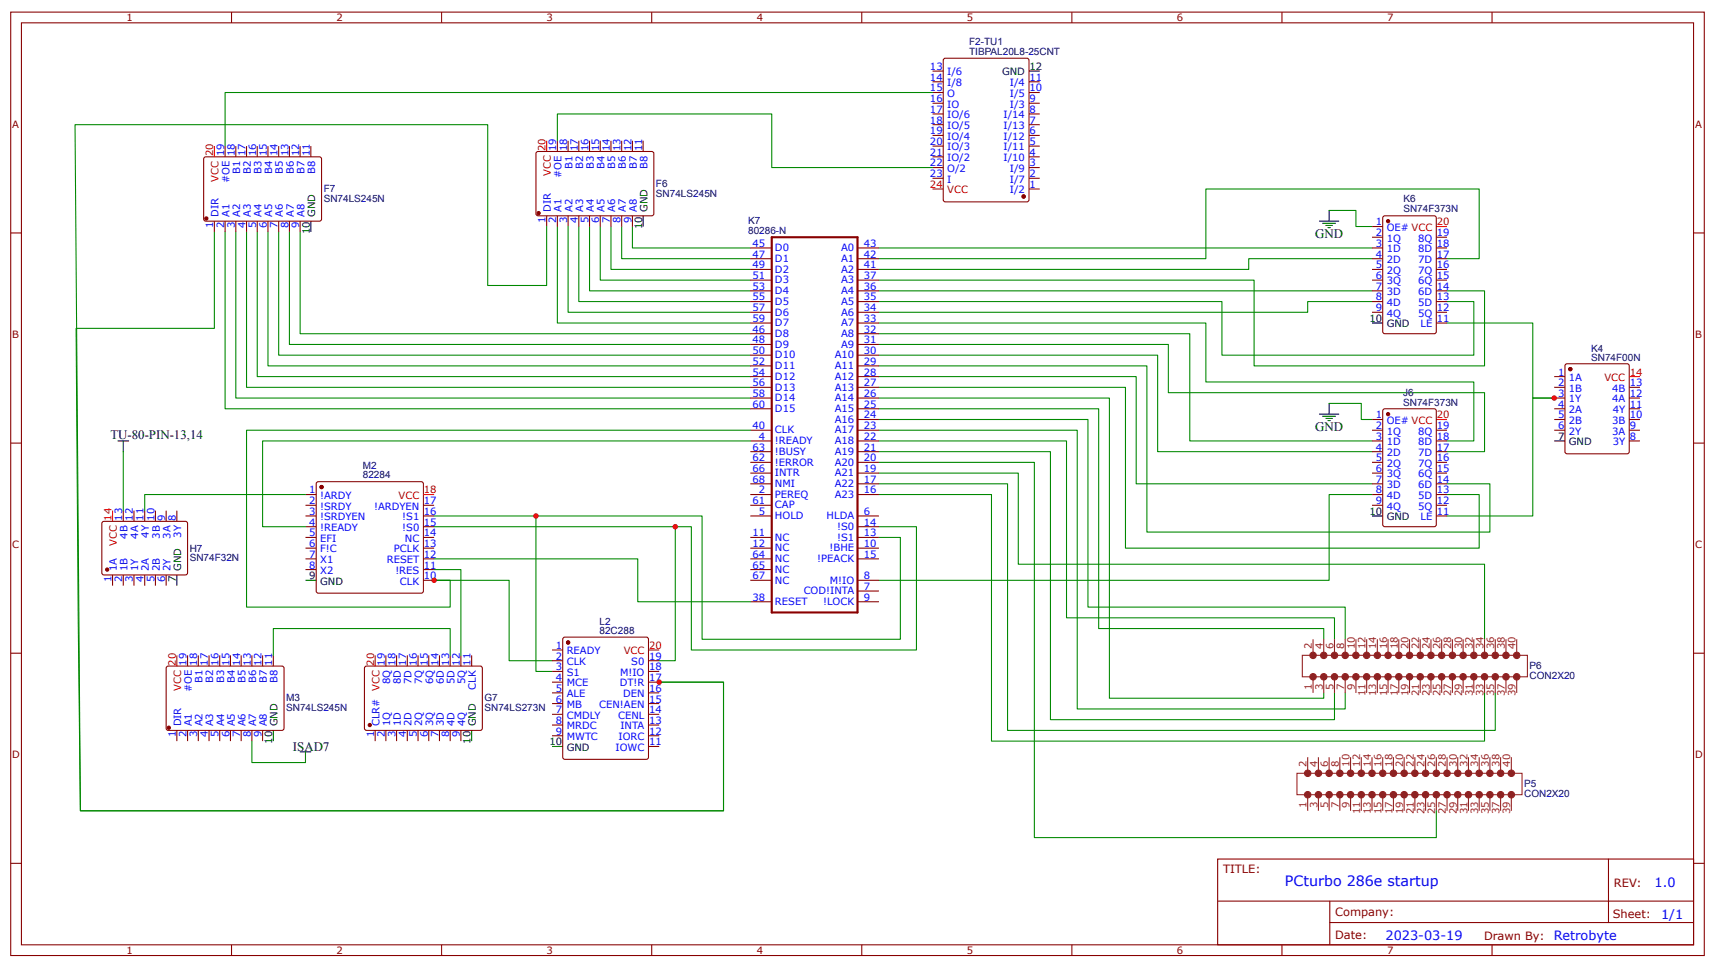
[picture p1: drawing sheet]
<svg xmlns="http://www.w3.org/2000/svg" width="423mm" height="239mm" viewBox="0 0 423 239" stroke-linecap="round" stroke-linejoin="round" font-family="sans-serif">
<defs><g id="words">
<text font-size="3.5" fill="#00f" x="317.1" y="218.8">PCturbo 286e startup</text>
<g font-size="3.2">
<text x="324.6" y="58.8">GND</text>
<text x="324.6" y="106.4">GND</text>
<text x="27.3" y="108.3">TU-80-PIN-13,14</text>
<text x="72.3" y="185.3">ISAD7</text>
</g>
<g font-size="3.2" fill="#00f">
<text x="408.4" y="219">1.0</text>
<text x="410" y="226.7">1/1</text>
<text x="342" y="232">2023-03-19</text>
<text x="383.5" y="231.9">Retrobyte</text>
</g>
<g font-size="2.8" fill="#800">
<text x="301.9" y="215.5">TITLE:</text>
<text x="398.4" y="219">REV:</text>
<text x="329.6" y="226.1">Company:</text>
<text x="398.1" y="226.6">Sheet:</text>
<text x="329.6" y="231.9">Date:</text>
<text x="366.3" y="231.9">Drawn By:</text>
</g>
<g font-size="2.5" fill="#800">
<text x="31.2" y="5.2">1</text>
<text x="83.1" y="5.2">2</text>
<text x="134.9" y="5.2">3</text>
<text x="186.8" y="5.2">4</text>
<text x="238.7" y="5.2">5</text>
<text x="290.5" y="5.2">6</text>
<text x="342.4" y="5.2">7</text>
<text x="3" y="31.6">A</text>
<text x="418.4" y="31.6">A</text>
<text x="3" y="83.4">B</text>
<text x="418.4" y="83.4">B</text>
<text x="3" y="135.3">C</text>
<text x="418.4" y="135.3">C</text>
<text x="3" y="187.1">D</text>
<text x="418.4" y="187.1">D</text>
<text x="31.2" y="235.4">1</text>
<text x="83.1" y="235.4">2</text>
<text x="134.9" y="235.4">3</text>
<text x="186.8" y="235.4">4</text>
<text x="238.7" y="235.4">5</text>
<text x="290.5" y="235.4">6</text>
<text x="342.4" y="235.4">7</text>
</g>
<g font-size="2.5" fill="#000080">
<text x="239.2" y="11">F2-TU1</text>
<text x="239.2" y="13.6">TIBPAL20L8-25CNT</text>
<text x="79.9" y="47.4">F7</text>
<text x="161.9" y="46.1">F6</text>
<text x="79.9" y="49.8">SN74LS245N</text>
<text x="161.9" y="48.5">SN74LS245N</text>
<text x="346.4" y="52.4">SN74F373N</text>
<text x="346.4" y="49.9">K6</text>
<text x="184.7" y="57.8">80286-N</text>
<text x="184.7" y="55.4">K7</text>
<text x="392.8" y="89">SN74F00N</text>
<text x="392.8" y="86.8">K4</text>
<text x="346.4" y="100.1">SN74F373N</text>
<text x="346.4" y="97.7">J6</text>
<text x="89.6" y="118.1">82284</text>
<text x="89.6" y="115.7">M2</text>
<text x="46.8" y="136.1">H7</text>
<text x="46.8" y="138.5">SN74F32N</text>
<text x="148" y="154.2">L2</text>
<text x="148" y="156.4">82C288</text>
<text x="377.6" y="167.6">CON2X20</text>
<text x="377.6" y="165.1">P6</text>
<text x="70.6" y="173.1">M3</text>
<text x="119.6" y="173.1">G7</text>
<text x="70.6" y="175.5">SN74LS245N</text>
<text x="119.6" y="175.5">SN74LS273N</text>
<text x="376.2" y="196.7">CON2X20</text>
<text x="376.2" y="194.2">P5</text>
</g>
<g font-size="2.5" fill="#00f">
<text x="229.6" y="17.3">13</text>
<text x="229.6" y="19.9">14</text>
<text x="229.6" y="22.6">15</text>
<text x="233.8" y="18.6">I/6</text>
<text x="233.8" y="21.2">I/8</text>
<text x="233.8" y="23.9">O</text>
<text x="249.3" y="23.9">I/5</text>
<text x="249.3" y="21.2">I/4</text>
<text x="254.1" y="22.6">10</text>
<text x="254.1" y="19.9">11</text>
<text x="229.6" y="25.2">16</text>
<text x="229.6" y="27.9">17</text>
<text x="233.8" y="26.5">IO</text>
<text x="233.8" y="29.2">IO/6</text>
<text x="247.7" y="29.2">I/14</text>
<text x="249.3" y="26.5">I/3</text>
<text x="254.1" y="27.9">8</text>
<text x="254.1" y="25.2">9</text>
<text x="229.6" y="30.5">18</text>
<text x="229.6" y="33.2">19</text>
<text x="229.6" y="35.8">20</text>
<text x="233.8" y="31.8">IO/5</text>
<text x="233.8" y="34.5">IO/4</text>
<text x="247.7" y="34.5">I/12</text>
<text x="247.7" y="31.8">I/13</text>
<text x="254.1" y="35.8">5</text>
<text x="254.1" y="33.2">6</text>
<text x="254.1" y="30.5">7</text>
<text x="55.3" y="38.6" transform="rotate(-90 55.3 38.6)">19</text>
<text x="57.9" y="38.6" transform="rotate(-90 57.9 38.6)">18</text>
<text x="60.6" y="38.6" transform="rotate(-90 60.6 38.6)">17</text>
<text x="63.2" y="38.6" transform="rotate(-90 63.2 38.6)">16</text>
<text x="65.9" y="38.6" transform="rotate(-90 65.9 38.6)">15</text>
<text x="68.5" y="38.6" transform="rotate(-90 68.5 38.6)">14</text>
<text x="71.2" y="38.6" transform="rotate(-90 71.2 38.6)">13</text>
<text x="73.8" y="38.6" transform="rotate(-90 73.8 38.6)">12</text>
<text x="76.5" y="38.6" transform="rotate(-90 76.5 38.6)">11</text>
<text x="137.3" y="37.3" transform="rotate(-90 137.3 37.3)">19</text>
<text x="140" y="37.3" transform="rotate(-90 140 37.3)">18</text>
<text x="141.3" y="41.6" transform="rotate(-90 141.3 41.6)">B1</text>
<text x="142.6" y="37.3" transform="rotate(-90 142.6 37.3)">17</text>
<text x="143.9" y="41.6" transform="rotate(-90 143.9 41.6)">B2</text>
<text x="145.3" y="37.3" transform="rotate(-90 145.3 37.3)">16</text>
<text x="146.6" y="41.6" transform="rotate(-90 146.6 41.6)">B3</text>
<text x="147.9" y="37.3" transform="rotate(-90 147.9 37.3)">15</text>
<text x="149.2" y="41.6" transform="rotate(-90 149.2 41.6)">B4</text>
<text x="150.5" y="37.3" transform="rotate(-90 150.5 37.3)">14</text>
<text x="151.9" y="41.6" transform="rotate(-90 151.9 41.6)">B5</text>
<text x="153.2" y="37.3" transform="rotate(-90 153.2 37.3)">13</text>
<text x="154.5" y="41.6" transform="rotate(-90 154.5 41.6)">B6</text>
<text x="155.8" y="37.3" transform="rotate(-90 155.8 37.3)">12</text>
<text x="157.2" y="41.6" transform="rotate(-90 157.2 41.6)">B7</text>
<text x="158.5" y="37.3" transform="rotate(-90 158.5 37.3)">11</text>
<text x="159.8" y="41.6" transform="rotate(-90 159.8 41.6)">B8</text>
<text x="229.6" y="38.4">21</text>
<text x="229.6" y="41.1">22</text>
<text x="233.8" y="37.1">IO/3</text>
<text x="233.8" y="39.8">IO/2</text>
<text x="247.7" y="39.8">I/10</text>
<text x="247.7" y="37.1">I/11</text>
<text x="254.1" y="41.1">3</text>
<text x="254.1" y="38.4">4</text>
<text x="56.6" y="45.2" transform="rotate(-90 56.6 45.2)">#OE</text>
<text x="59.3" y="43" transform="rotate(-90 59.3 43)">B1</text>
<text x="61.9" y="43" transform="rotate(-90 61.9 43)">B2</text>
<text x="64.6" y="43" transform="rotate(-90 64.6 43)">B3</text>
<text x="67.2" y="43" transform="rotate(-90 67.2 43)">B4</text>
<text x="69.9" y="43" transform="rotate(-90 69.9 43)">B5</text>
<text x="72.5" y="43" transform="rotate(-90 72.5 43)">B6</text>
<text x="75.1" y="43" transform="rotate(-90 75.1 43)">B7</text>
<text x="77.8" y="43" transform="rotate(-90 77.8 43)">B8</text>
<text x="138.6" y="43.9" transform="rotate(-90 138.6 43.9)">#OE</text>
<text x="229.6" y="43.7">23</text>
<text x="233.8" y="42.4">O/2</text>
<text x="233.8" y="45.1">I</text>
<text x="249.3" y="47.7">I/2</text>
<text x="249.3" y="45.1">I/7</text>
<text x="249.3" y="42.4">I/9</text>
<text x="254.1" y="46.4">1</text>
<text x="254.1" y="43.7">2</text>
<text x="54" y="53.6" transform="rotate(-90 54 53.6)">DIR</text>
<text x="56.6" y="53.6" transform="rotate(-90 56.6 53.6)">A1</text>
<text x="59.3" y="53.6" transform="rotate(-90 59.3 53.6)">A2</text>
<text x="61.9" y="53.6" transform="rotate(-90 61.9 53.6)">A3</text>
<text x="64.6" y="53.6" transform="rotate(-90 64.6 53.6)">A4</text>
<text x="67.2" y="53.6" transform="rotate(-90 67.2 53.6)">A5</text>
<text x="69.8" y="53.6" transform="rotate(-90 69.8 53.6)">A6</text>
<text x="72.5" y="53.6" transform="rotate(-90 72.5 53.6)">A7</text>
<text x="75.1" y="53.6" transform="rotate(-90 75.1 53.6)">A8</text>
<text x="136" y="52.3" transform="rotate(-90 136 52.3)">DIR</text>
<text x="138.6" y="52.3" transform="rotate(-90 138.6 52.3)">A1</text>
<text x="141.3" y="52.3" transform="rotate(-90 141.3 52.3)">A2</text>
<text x="143.9" y="52.3" transform="rotate(-90 143.9 52.3)">A3</text>
<text x="146.6" y="52.3" transform="rotate(-90 146.6 52.3)">A4</text>
<text x="149.2" y="52.3" transform="rotate(-90 149.2 52.3)">A5</text>
<text x="151.9" y="52.3" transform="rotate(-90 151.9 52.3)">A6</text>
<text x="154.5" y="52.3" transform="rotate(-90 154.5 52.3)">A7</text>
<text x="157.2" y="52.3" transform="rotate(-90 157.2 52.3)">A8</text>
<text x="52.7" y="56.3" transform="rotate(-90 52.7 56.3)">1</text>
<text x="55.3" y="56.3" transform="rotate(-90 55.3 56.3)">2</text>
<text x="57.9" y="56.3" transform="rotate(-90 57.9 56.3)">3</text>
<text x="60.6" y="56.3" transform="rotate(-90 60.6 56.3)">4</text>
<text x="63.2" y="56.3" transform="rotate(-90 63.2 56.3)">5</text>
<text x="65.9" y="56.3" transform="rotate(-90 65.9 56.3)">6</text>
<text x="68.5" y="56.3" transform="rotate(-90 68.5 56.3)">7</text>
<text x="71.2" y="56.3" transform="rotate(-90 71.2 56.3)">8</text>
<text x="73.8" y="56.3" transform="rotate(-90 73.8 56.3)">9</text>
<text x="134.7" y="55" transform="rotate(-90 134.7 55)">1</text>
<text x="137.3" y="55" transform="rotate(-90 137.3 55)">2</text>
<text x="140" y="55" transform="rotate(-90 140 55)">3</text>
<text x="142.6" y="55" transform="rotate(-90 142.6 55)">4</text>
<text x="145.3" y="55" transform="rotate(-90 145.3 55)">5</text>
<text x="147.9" y="55" transform="rotate(-90 147.9 55)">6</text>
<text x="150.5" y="55" transform="rotate(-90 150.5 55)">7</text>
<text x="153.2" y="55" transform="rotate(-90 153.2 55)">8</text>
<text x="155.8" y="55" transform="rotate(-90 155.8 55)">9</text>
<text x="339.6" y="58.3">2</text>
<text x="339.6" y="55.6">1</text>
<text x="342.3" y="59.6">1Q</text>
<text x="342.3" y="57">OE# VCC</text>
<text x="350" y="59.6">8Q</text>
<text x="354.7" y="58.3">19</text>
<text x="185.8" y="60.9">45</text>
<text x="185.8" y="63.6">47</text>
<text x="191.3" y="62">D0</text>
<text x="191.3" y="64.6">D1</text>
<text x="207.6" y="62">A0</text>
<text x="207.6" y="64.6">A1</text>
<text x="213.3" y="60.9">43</text>
<text x="213.3" y="63.6">42</text>
<text x="339.6" y="63.6">4</text>
<text x="339.6" y="60.9">3</text>
<text x="342.3" y="64.9">2D</text>
<text x="342.3" y="62.3">1D</text>
<text x="350.1" y="62.3">8D</text>
<text x="350.1" y="64.9">7D</text>
<text x="354.7" y="60.9">18</text>
<text x="354.7" y="63.6">17</text>
<text x="185.8" y="66.2">49</text>
<text x="185.8" y="68.9">51</text>
<text x="185.8" y="71.5">53</text>
<text x="191.3" y="67.3">D2</text>
<text x="191.3" y="69.9">D3</text>
<text x="207.6" y="67.3">A2</text>
<text x="207.6" y="69.9">A3</text>
<text x="213.3" y="66.2">41</text>
<text x="213.3" y="68.9">37</text>
<text x="213.3" y="71.5">36</text>
<text x="339.6" y="71.5">7</text>
<text x="339.6" y="68.9">6</text>
<text x="339.6" y="66.2">5</text>
<text x="342.3" y="70.2">3Q</text>
<text x="342.3" y="67.5">2Q</text>
<text x="350" y="67.5">7Q</text>
<text x="350" y="70.2">6Q</text>
<text x="354.7" y="66.2">16</text>
<text x="354.7" y="68.9">15</text>
<text x="354.7" y="71.5">14</text>
<text x="185.8" y="74.2">55</text>
<text x="185.8" y="76.8">57</text>
<text x="191.3" y="72.6">D4</text>
<text x="191.3" y="75.2">D5</text>
<text x="191.3" y="77.9">D6</text>
<text x="207.6" y="72.6">A4</text>
<text x="207.6" y="75.2">A5</text>
<text x="207.6" y="77.9">A6</text>
<text x="213.3" y="74.2">35</text>
<text x="213.3" y="76.8">34</text>
<text x="339.6" y="76.8">9</text>
<text x="339.6" y="74.2">8</text>
<text x="342.3" y="75.5">4D</text>
<text x="342.3" y="72.8">3D</text>
<text x="350.1" y="72.8">6D</text>
<text x="350.1" y="75.5">5D</text>
<text x="354.7" y="74.2">13</text>
<text x="354.7" y="76.8">12</text>
<text x="185.8" y="79.5">59</text>
<text x="185.8" y="82.1">46</text>
<text x="191.3" y="80.5">D7</text>
<text x="191.3" y="83.2">D8</text>
<text x="207.6" y="80.5">A7</text>
<text x="207.6" y="83.2">A8</text>
<text x="213.3" y="79.5">33</text>
<text x="213.3" y="82.1">32</text>
<text x="342.3" y="78.1">4Q</text>
<text x="350" y="78.1">5Q</text>
<text x="350.6" y="80.8">LE</text>
<text x="354.7" y="79.5">11</text>
<text x="185.8" y="84.7">48</text>
<text x="185.8" y="87.4">50</text>
<text x="191.3" y="85.8">D9</text>
<text x="191.3" y="88.5">D10</text>
<text x="206" y="88.5">A10</text>
<text x="207.6" y="85.8">A9</text>
<text x="213.3" y="84.7">31</text>
<text x="213.3" y="87.4">30</text>
<text x="185.8" y="90">52</text>
<text x="185.8" y="92.7">54</text>
<text x="185.8" y="95.3">56</text>
<text x="191.3" y="91.1">D11</text>
<text x="191.3" y="93.7">D12</text>
<text x="206" y="91.1">A11</text>
<text x="206" y="93.7">A12</text>
<text x="213.3" y="90">29</text>
<text x="213.3" y="92.7">28</text>
<text x="213.3" y="95.3">27</text>
<text x="384.6" y="92.7">1</text>
<text x="384.6" y="95.3">2</text>
<text x="387.3" y="94">1A</text>
<text x="402.3" y="95.3">13</text>
<text x="185.8" y="98">58</text>
<text x="185.8" y="100.6">60</text>
<text x="191.3" y="96.4">D13</text>
<text x="191.3" y="99">D14</text>
<text x="191.3" y="101.7">D15</text>
<text x="206" y="96.4">A13</text>
<text x="206" y="99">A14</text>
<text x="206" y="101.7">A15</text>
<text x="213.3" y="98">26</text>
<text x="213.3" y="100.6">25</text>
<text x="384.6" y="98">3</text>
<text x="384.6" y="100.6">4</text>
<text x="387.3" y="96.7">1B</text>
<text x="387.3" y="99.3">1Y</text>
<text x="387.3" y="101.9">2A</text>
<text x="397.9" y="96.7">4B</text>
<text x="397.9" y="99.3">4A</text>
<text x="398.1" y="101.9">4Y</text>
<text x="402.3" y="100.6">11</text>
<text x="402.3" y="98">12</text>
<text x="185.8" y="105.9">40</text>
<text x="191.3" y="107">CLK</text>
<text x="206" y="104.3">A16</text>
<text x="206" y="107">A17</text>
<text x="213.3" y="103.3">24</text>
<text x="213.3" y="105.9">23</text>
<text x="339.6" y="105.9">2</text>
<text x="339.6" y="103.3">1</text>
<text x="342.3" y="107.2">1Q</text>
<text x="342.3" y="104.6">OE# VCC</text>
<text x="350" y="107.2">8Q</text>
<text x="354.7" y="105.9">19</text>
<text x="384.6" y="103.3">5</text>
<text x="384.6" y="105.9">6</text>
<text x="387.3" y="104.6">2B</text>
<text x="387.3" y="107.2">2Y</text>
<text x="397.9" y="104.6">3B</text>
<text x="397.9" y="107.2">3A</text>
<text x="402.3" y="105.9">9</text>
<text x="402.3" y="103.3">10</text>
<text x="185.8" y="113.9">62</text>
<text x="185.8" y="111.2">63</text>
<text x="187.3" y="108.6">4</text>
<text x="191.3" y="109.6">!READY</text>
<text x="191.3" y="112.3">!BUSY</text>
<text x="206" y="109.6">A18</text>
<text x="206" y="112.3">A19</text>
<text x="213.3" y="108.6">22</text>
<text x="213.3" y="111.2">21</text>
<text x="213.3" y="113.9">20</text>
<text x="339.6" y="113.9">5</text>
<text x="339.6" y="111.2">4</text>
<text x="339.6" y="108.6">3</text>
<text x="342.3" y="112.5">2D</text>
<text x="342.3" y="109.9">1D</text>
<text x="350.1" y="109.9">8D</text>
<text x="350.1" y="112.5">7D</text>
<text x="354.7" y="108.6">18</text>
<text x="354.7" y="111.2">17</text>
<text x="354.7" y="113.9">16</text>
<text x="398.1" y="109.9">3Y</text>
<text x="402.3" y="108.6">8</text>
<text x="185.8" y="116.5">66</text>
<text x="185.8" y="119.1">68</text>
<text x="191.3" y="114.9">!ERROR</text>
<text x="191.3" y="117.6">INTR</text>
<text x="206" y="114.9">A20</text>
<text x="206" y="117.6">A21</text>
<text x="213.3" y="116.5">19</text>
<text x="213.3" y="119.1">17</text>
<text x="339.6" y="119.1">7</text>
<text x="339.6" y="116.5">6</text>
<text x="342.3" y="117.8">3Q</text>
<text x="342.3" y="115.2">2Q</text>
<text x="350" y="115.2">7Q</text>
<text x="350" y="117.8">6Q</text>
<text x="354.7" y="116.5">15</text>
<text x="354.7" y="119.1">14</text>
<text x="76.3" y="121.8">1</text>
<text x="76.3" y="124.4">2</text>
<text x="79" y="123.1">!ARDY</text>
<text x="79" y="125.8">!SRDY</text>
<text x="92.3" y="125.8">!ARDYEN</text>
<text x="104.6" y="124.4">17</text>
<text x="185.8" y="124.4">61</text>
<text x="187.3" y="121.8">2</text>
<text x="191.3" y="120.2">NMI</text>
<text x="191.3" y="122.8">PEREQ</text>
<text x="191.3" y="125.5">CAP</text>
<text x="206" y="120.2">A22</text>
<text x="206" y="122.8">A23</text>
<text x="213.3" y="121.8">16</text>
<text x="339.6" y="124.4">9</text>
<text x="339.6" y="121.8">8</text>
<text x="342.3" y="125.8">4Q</text>
<text x="342.3" y="123.1">4D</text>
<text x="342.3" y="120.5">3D</text>
<text x="350" y="125.8">5Q</text>
<text x="350.1" y="120.5">6D</text>
<text x="350.1" y="123.1">5D</text>
<text x="354.7" y="121.8">13</text>
<text x="354.7" y="124.4">12</text>
<text x="30.2" y="128.5" transform="rotate(-90 30.2 128.5)">13</text>
<text x="32.8" y="128.5" transform="rotate(-90 32.8 128.5)">12</text>
<text x="35.5" y="128.5" transform="rotate(-90 35.5 128.5)">11</text>
<text x="38.1" y="128.5" transform="rotate(-90 38.1 128.5)">10</text>
<text x="40.7" y="128.5" transform="rotate(-90 40.7 128.5)">9</text>
<text x="43.4" y="128.5" transform="rotate(-90 43.4 128.5)">8</text>
<text x="76.3" y="127.1">3</text>
<text x="76.3" y="129.7">4</text>
<text x="79" y="128.4">!SRDYEN</text>
<text x="79" y="131">!READY</text>
<text x="99.3" y="131">!S0</text>
<text x="99.3" y="128.4">!S1</text>
<text x="104.6" y="129.7">15</text>
<text x="104.6" y="127.1">16</text>
<text x="187.3" y="127.1">5</text>
<text x="191.3" y="128.1">HOLD</text>
<text x="204.1" y="128.1">HLDA</text>
<text x="206.6" y="130.8">!S0</text>
<text x="213.3" y="129.7">14</text>
<text x="213.3" y="127.1">6</text>
<text x="350.6" y="128.4">LE</text>
<text x="354.7" y="127.1">11</text>
<text x="31.5" y="132.9" transform="rotate(-90 31.5 132.9)">4B</text>
<text x="34.1" y="132.9" transform="rotate(-90 34.1 132.9)">4A</text>
<text x="36.8" y="132.7" transform="rotate(-90 36.8 132.7)">4Y</text>
<text x="39.4" y="132.9" transform="rotate(-90 39.4 132.9)">3B</text>
<text x="42.1" y="132.9" transform="rotate(-90 42.1 132.9)">3A</text>
<text x="44.7" y="132.7" transform="rotate(-90 44.7 132.7)">3Y</text>
<text x="76.3" y="132.4">5</text>
<text x="76.3" y="135">6</text>
<text x="76.3" y="137.7">7</text>
<text x="79" y="133.7">EFI</text>
<text x="79" y="136.3">F!C</text>
<text x="97.2" y="136.3">PCLK</text>
<text x="100" y="133.7">NC</text>
<text x="104.6" y="132.4">14</text>
<text x="104.6" y="137.7">12</text>
<text x="104.6" y="135">13</text>
<text x="185.8" y="132.4">11</text>
<text x="185.8" y="135">12</text>
<text x="185.8" y="137.7">64</text>
<text x="191.3" y="133.4">NC</text>
<text x="191.3" y="136.1">NC</text>
<text x="204.8" y="136.1">!BHE</text>
<text x="206.6" y="133.4">!S1</text>
<text x="213.3" y="132.4">13</text>
<text x="213.3" y="135">10</text>
<text x="213.3" y="137.7">15</text>
<text x="27.5" y="143.6" transform="rotate(-90 27.5 143.6)">1</text>
<text x="28.8" y="140.9" transform="rotate(-90 28.8 140.9)">1A</text>
<text x="30.2" y="143.6" transform="rotate(-90 30.2 143.6)">2</text>
<text x="31.5" y="140.9" transform="rotate(-90 31.5 140.9)">1B</text>
<text x="32.8" y="143.6" transform="rotate(-90 32.8 143.6)">3</text>
<text x="34.1" y="140.9" transform="rotate(-90 34.1 140.9)">1Y</text>
<text x="35.5" y="143.6" transform="rotate(-90 35.5 143.6)">4</text>
<text x="36.8" y="140.9" transform="rotate(-90 36.8 140.9)">2A</text>
<text x="38.1" y="143.6" transform="rotate(-90 38.1 143.6)">5</text>
<text x="39.4" y="140.9" transform="rotate(-90 39.4 140.9)">2B</text>
<text x="40.7" y="143.6" transform="rotate(-90 40.7 143.6)">6</text>
<text x="42.1" y="140.9" transform="rotate(-90 42.1 140.9)">2Y</text>
<text x="76.3" y="140.3">8</text>
<text x="79" y="139">X1</text>
<text x="79" y="141.6">X2</text>
<text x="95.5" y="139">RESET</text>
<text x="97.6" y="141.6">!RES</text>
<text x="104.6" y="143">10</text>
<text x="104.6" y="140.3">11</text>
<text x="185.8" y="140.3">65</text>
<text x="185.8" y="143">67</text>
<text x="191.3" y="138.7">NC</text>
<text x="191.3" y="141.4">NC</text>
<text x="201.7" y="138.7">!PEACK</text>
<text x="213.3" y="143">8</text>
<text x="98.7" y="144.3">CLK</text>
<text x="185.8" y="148.2">38</text>
<text x="191.3" y="149.3">RESET</text>
<text x="191.3" y="144">NC</text>
<text x="198.4" y="146.7">COD!INTA</text>
<text x="203.2" y="149.3">!LOCK</text>
<text x="204.8" y="144">M!IO</text>
<text x="213.3" y="145.6">7</text>
<text x="213.3" y="148.2">9</text>
<text x="137.2" y="160.2">1</text>
<text x="139.9" y="161.5">READY</text>
<text x="46" y="164.3" transform="rotate(-90 46 164.3)">19</text>
<text x="48.7" y="164.3" transform="rotate(-90 48.7 164.3)">18</text>
<text x="51.3" y="164.3" transform="rotate(-90 51.3 164.3)">17</text>
<text x="54" y="164.3" transform="rotate(-90 54 164.3)">16</text>
<text x="56.6" y="164.3" transform="rotate(-90 56.6 164.3)">15</text>
<text x="59.3" y="164.3" transform="rotate(-90 59.3 164.3)">14</text>
<text x="61.9" y="164.3" transform="rotate(-90 61.9 164.3)">13</text>
<text x="64.6" y="164.3" transform="rotate(-90 64.6 164.3)">12</text>
<text x="67.2" y="164.3" transform="rotate(-90 67.2 164.3)">11</text>
<text x="95" y="164.3" transform="rotate(-90 95 164.3)">19</text>
<text x="97.6" y="164.3" transform="rotate(-90 97.6 164.3)">18</text>
<text x="100.3" y="164.3" transform="rotate(-90 100.3 164.3)">17</text>
<text x="102.9" y="164.3" transform="rotate(-90 102.9 164.3)">16</text>
<text x="105.6" y="164.3" transform="rotate(-90 105.6 164.3)">15</text>
<text x="108.2" y="164.3" transform="rotate(-90 108.2 164.3)">14</text>
<text x="110.9" y="164.3" transform="rotate(-90 110.9 164.3)">13</text>
<text x="113.5" y="164.3" transform="rotate(-90 113.5 164.3)">12</text>
<text x="116.2" y="164.3" transform="rotate(-90 116.2 164.3)">11</text>
<text x="137.2" y="162.8">2</text>
<text x="137.2" y="165.4">3</text>
<text x="139.9" y="164.1">CLK</text>
<text x="139.9" y="166.8">S1</text>
<text x="153.1" y="166.8">M!IO</text>
<text x="155.8" y="164.1">S0</text>
<text x="160.2" y="165.4">18</text>
<text x="160.2" y="162.8">19</text>
<text x="47.4" y="170.9" transform="rotate(-90 47.4 170.9)">#OE</text>
<text x="50" y="168.6" transform="rotate(-90 50 168.6)">B1</text>
<text x="52.7" y="168.6" transform="rotate(-90 52.7 168.6)">B2</text>
<text x="55.3" y="168.6" transform="rotate(-90 55.3 168.6)">B3</text>
<text x="57.9" y="168.6" transform="rotate(-90 57.9 168.6)">B4</text>
<text x="60.6" y="168.6" transform="rotate(-90 60.6 168.6)">B5</text>
<text x="63.2" y="168.6" transform="rotate(-90 63.2 168.6)">B6</text>
<text x="65.9" y="168.6" transform="rotate(-90 65.9 168.6)">B7</text>
<text x="68.5" y="168.6" transform="rotate(-90 68.5 168.6)">B8</text>
<text x="96.3" y="168.9" transform="rotate(-90 96.3 168.9)">8Q</text>
<text x="99" y="168.8" transform="rotate(-90 99 168.8)">8D</text>
<text x="101.6" y="168.8" transform="rotate(-90 101.6 168.8)">7D</text>
<text x="104.2" y="168.9" transform="rotate(-90 104.2 168.9)">7Q</text>
<text x="106.9" y="168.9" transform="rotate(-90 106.9 168.9)">6Q</text>
<text x="109.5" y="168.8" transform="rotate(-90 109.5 168.8)">6D</text>
<text x="112.2" y="168.8" transform="rotate(-90 112.2 168.8)">5D</text>
<text x="114.8" y="168.9" transform="rotate(-90 114.8 168.9)">5Q</text>
<text x="117.5" y="170.2" transform="rotate(-90 117.5 170.2)">CLK</text>
<text x="137.2" y="168.1">4</text>
<text x="137.2" y="170.7">5</text>
<text x="137.2" y="173.4">6</text>
<text x="139.9" y="169.4">MCE</text>
<text x="139.9" y="172.1">ALE</text>
<text x="153" y="169.4">DT!R</text>
<text x="153.8" y="172.1">DEN</text>
<text x="160.2" y="173.4">15</text>
<text x="160.2" y="170.7">16</text>
<text x="160.2" y="168.1">17</text>
<text x="44.7" y="179.3" transform="rotate(-90 44.7 179.3)">DIR</text>
<text x="47.4" y="179.3" transform="rotate(-90 47.4 179.3)">A1</text>
<text x="50" y="179.3" transform="rotate(-90 50 179.3)">A2</text>
<text x="52.7" y="179.3" transform="rotate(-90 52.7 179.3)">A3</text>
<text x="55.3" y="179.3" transform="rotate(-90 55.3 179.3)">A4</text>
<text x="57.9" y="179.3" transform="rotate(-90 57.9 179.3)">A5</text>
<text x="60.6" y="179.3" transform="rotate(-90 60.6 179.3)">A6</text>
<text x="63.2" y="179.3" transform="rotate(-90 63.2 179.3)">A7</text>
<text x="65.9" y="179.3" transform="rotate(-90 65.9 179.3)">A8</text>
<text x="93.7" y="179.3" transform="rotate(-90 93.7 179.3)">CLR#</text>
<text x="96.3" y="179.3" transform="rotate(-90 96.3 179.3)">1Q</text>
<text x="99" y="179.3" transform="rotate(-90 99 179.3)">1D</text>
<text x="101.6" y="179.3" transform="rotate(-90 101.6 179.3)">2D</text>
<text x="104.2" y="179.3" transform="rotate(-90 104.2 179.3)">2Q</text>
<text x="106.9" y="179.3" transform="rotate(-90 106.9 179.3)">3Q</text>
<text x="109.5" y="179.3" transform="rotate(-90 109.5 179.3)">3D</text>
<text x="112.2" y="179.3" transform="rotate(-90 112.2 179.3)">4D</text>
<text x="114.8" y="179.3" transform="rotate(-90 114.8 179.3)">4Q</text>
<text x="137.2" y="176">7</text>
<text x="137.2" y="178.7">8</text>
<text x="139.9" y="174.7">MB</text>
<text x="139.9" y="177.4">CMDLY</text>
<text x="139.9" y="180">MRDC</text>
<text x="147.9" y="174.7">CEN!AEN</text>
<text x="152.6" y="177.4">CENL</text>
<text x="153.1" y="180">INTA</text>
<text x="160.2" y="176">14</text>
<text x="160.2" y="178.7">13</text>
<text x="43.4" y="182" transform="rotate(-90 43.4 182)">1</text>
<text x="46" y="182" transform="rotate(-90 46 182)">2</text>
<text x="48.7" y="182" transform="rotate(-90 48.7 182)">3</text>
<text x="51.3" y="182" transform="rotate(-90 51.3 182)">4</text>
<text x="54" y="182" transform="rotate(-90 54 182)">5</text>
<text x="56.6" y="182" transform="rotate(-90 56.6 182)">6</text>
<text x="59.3" y="182" transform="rotate(-90 59.3 182)">7</text>
<text x="61.9" y="182" transform="rotate(-90 61.9 182)">8</text>
<text x="64.6" y="182" transform="rotate(-90 64.6 182)">9</text>
<text x="92.3" y="182" transform="rotate(-90 92.3 182)">1</text>
<text x="95" y="182" transform="rotate(-90 95 182)">2</text>
<text x="97.6" y="182" transform="rotate(-90 97.6 182)">3</text>
<text x="100.3" y="182" transform="rotate(-90 100.3 182)">4</text>
<text x="102.9" y="182" transform="rotate(-90 102.9 182)">5</text>
<text x="105.6" y="182" transform="rotate(-90 105.6 182)">6</text>
<text x="108.2" y="182" transform="rotate(-90 108.2 182)">7</text>
<text x="110.9" y="182" transform="rotate(-90 110.9 182)">8</text>
<text x="113.5" y="182" transform="rotate(-90 113.5 182)">9</text>
<text x="137.2" y="181.3">9</text>
<text x="139.9" y="182.6">MWTC</text>
<text x="151.9" y="185.3">IOWC</text>
<text x="152.7" y="182.6">IORC</text>
<text x="160.2" y="184">11</text>
<text x="160.2" y="181.3">12</text>
</g>
<g font-size="2.5">
<text x="254.1" y="17.3">12</text>
<text x="247.4" y="18.6">GND</text>
<text x="77.8" y="53.6" transform="rotate(-90 77.8 53.6)">GND</text>
<text x="159.8" y="52.3" transform="rotate(-90 159.8 52.3)">GND</text>
<text x="76.5" y="57.9" transform="rotate(-90 76.5 57.9)">10</text>
<text x="158.5" y="56.5" transform="rotate(-90 158.5 56.5)">10</text>
<text x="338" y="79.5">10</text>
<text x="342.3" y="80.8">GND</text>
<text x="384.6" y="108.6">7</text>
<text x="387.3" y="109.9">GND</text>
<text x="338" y="127.1">10</text>
<text x="342.3" y="128.4">GND</text>
<text x="43.4" y="143.6" transform="rotate(-90 43.4 143.6)">7</text>
<text x="44.7" y="140.9" transform="rotate(-90 44.7 140.9)">GND</text>
<text x="76.3" y="143">9</text>
<text x="79" y="144.3">GND</text>
<text x="68.5" y="179.3" transform="rotate(-90 68.5 179.3)">GND</text>
<text x="117.5" y="179.3" transform="rotate(-90 117.5 179.3)">GND</text>
<text x="67.2" y="183.5" transform="rotate(-90 67.2 183.5)">10</text>
<text x="116.2" y="183.5" transform="rotate(-90 116.2 183.5)">10</text>
<text x="135.6" y="184">10</text>
<text x="139.9" y="185.3">GND</text>
</g>
<g font-size="2.5" fill="#f00">
<text x="52.7" y="38.6" transform="rotate(-90 52.7 38.6)">20</text>
<text x="134.7" y="37.3" transform="rotate(-90 134.7 37.3)">20</text>
<text x="54" y="44.8" transform="rotate(-90 54 44.8)">VCC</text>
<text x="136" y="43.5" transform="rotate(-90 136 43.5)">VCC</text>
<text x="229.6" y="46.4">24</text>
<text x="233.8" y="47.7">VCC</text>
<text x="354.7" y="55.6">20</text>
<text x="396.1" y="94">VCC</text>
<text x="402.3" y="92.7">14</text>
<text x="354.7" y="103.3">20</text>
<text x="98.4" y="123.1">VCC</text>
<text x="104.6" y="121.8">18</text>
<text x="27.5" y="128.5" transform="rotate(-90 27.5 128.5)">14</text>
<text x="28.8" y="134.8" transform="rotate(-90 28.8 134.8)">VCC</text>
<text x="154" y="161.5">VCC</text>
<text x="160.2" y="160.2">20</text>
<text x="43.4" y="164.3" transform="rotate(-90 43.4 164.3)">20</text>
<text x="92.3" y="164.3" transform="rotate(-90 92.3 164.3)">20</text>
<text x="44.7" y="170.5" transform="rotate(-90 44.7 170.5)">VCC</text>
<text x="93.7" y="170.5" transform="rotate(-90 93.7 170.5)">VCC</text>
</g>
<g font-size="2.5" fill="#8d2323">
<text x="323.8" y="160.2" transform="rotate(-90 323.8 160.2)">2</text>
<text x="326.5" y="160.2" transform="rotate(-90 326.5 160.2)">4</text>
<text x="329.1" y="160.2" transform="rotate(-90 329.1 160.2)">6</text>
<text x="331.8" y="160.2" transform="rotate(-90 331.8 160.2)">8</text>
<text x="334.4" y="160.2" transform="rotate(-90 334.4 160.2)">10</text>
<text x="337.1" y="160.2" transform="rotate(-90 337.1 160.2)">12</text>
<text x="339.7" y="160.2" transform="rotate(-90 339.7 160.2)">14</text>
<text x="342.4" y="160.2" transform="rotate(-90 342.4 160.2)">16</text>
<text x="345" y="160.2" transform="rotate(-90 345 160.2)">18</text>
<text x="347.7" y="160.2" transform="rotate(-90 347.7 160.2)">20</text>
<text x="350.3" y="160.2" transform="rotate(-90 350.3 160.2)">22</text>
<text x="353" y="160.2" transform="rotate(-90 353 160.2)">24</text>
<text x="355.6" y="160.2" transform="rotate(-90 355.6 160.2)">26</text>
<text x="358.2" y="160.2" transform="rotate(-90 358.2 160.2)">28</text>
<text x="360.9" y="160.2" transform="rotate(-90 360.9 160.2)">30</text>
<text x="363.5" y="160.2" transform="rotate(-90 363.5 160.2)">32</text>
<text x="366.2" y="160.2" transform="rotate(-90 366.2 160.2)">34</text>
<text x="368.8" y="160.2" transform="rotate(-90 368.8 160.2)">36</text>
<text x="371.5" y="160.2" transform="rotate(-90 371.5 160.2)">38</text>
<text x="374.1" y="160.2" transform="rotate(-90 374.1 160.2)">40</text>
<text x="323.8" y="170.2" transform="rotate(-90 323.8 170.2)">1</text>
<text x="326.5" y="170.2" transform="rotate(-90 326.5 170.2)">3</text>
<text x="329.1" y="170.2" transform="rotate(-90 329.1 170.2)">5</text>
<text x="331.8" y="170.2" transform="rotate(-90 331.8 170.2)">7</text>
<text x="334.4" y="170.2" transform="rotate(-90 334.4 170.2)">9</text>
<text x="337.1" y="171.8" transform="rotate(-90 337.1 171.8)">11</text>
<text x="339.7" y="171.8" transform="rotate(-90 339.7 171.8)">13</text>
<text x="342.4" y="171.8" transform="rotate(-90 342.4 171.8)">15</text>
<text x="345" y="171.8" transform="rotate(-90 345 171.8)">17</text>
<text x="347.7" y="171.8" transform="rotate(-90 347.7 171.8)">19</text>
<text x="350.3" y="171.8" transform="rotate(-90 350.3 171.8)">21</text>
<text x="353" y="171.8" transform="rotate(-90 353 171.8)">23</text>
<text x="355.6" y="171.8" transform="rotate(-90 355.6 171.8)">25</text>
<text x="358.2" y="171.8" transform="rotate(-90 358.2 171.8)">27</text>
<text x="360.9" y="171.8" transform="rotate(-90 360.9 171.8)">29</text>
<text x="363.5" y="171.8" transform="rotate(-90 363.5 171.8)">31</text>
<text x="366.2" y="171.8" transform="rotate(-90 366.2 171.8)">33</text>
<text x="368.8" y="171.8" transform="rotate(-90 368.8 171.8)">35</text>
<text x="371.5" y="171.8" transform="rotate(-90 371.5 171.8)">37</text>
<text x="374.1" y="171.8" transform="rotate(-90 374.1 171.8)">39</text>
<text x="322.5" y="189.3" transform="rotate(-90 322.5 189.3)">2</text>
<text x="325.2" y="189.3" transform="rotate(-90 325.2 189.3)">4</text>
<text x="327.8" y="189.3" transform="rotate(-90 327.8 189.3)">6</text>
<text x="330.5" y="189.3" transform="rotate(-90 330.5 189.3)">8</text>
<text x="333.1" y="189.3" transform="rotate(-90 333.1 189.3)">10</text>
<text x="335.8" y="189.3" transform="rotate(-90 335.8 189.3)">12</text>
<text x="338.4" y="189.3" transform="rotate(-90 338.4 189.3)">14</text>
<text x="341" y="189.3" transform="rotate(-90 341 189.3)">16</text>
<text x="343.7" y="189.3" transform="rotate(-90 343.7 189.3)">18</text>
<text x="346.3" y="189.3" transform="rotate(-90 346.3 189.3)">20</text>
<text x="349" y="189.3" transform="rotate(-90 349 189.3)">22</text>
<text x="351.6" y="189.3" transform="rotate(-90 351.6 189.3)">24</text>
<text x="354.3" y="189.3" transform="rotate(-90 354.3 189.3)">26</text>
<text x="356.9" y="189.3" transform="rotate(-90 356.9 189.3)">28</text>
<text x="359.6" y="189.3" transform="rotate(-90 359.6 189.3)">30</text>
<text x="362.2" y="189.3" transform="rotate(-90 362.2 189.3)">32</text>
<text x="364.9" y="189.3" transform="rotate(-90 364.9 189.3)">34</text>
<text x="367.5" y="189.3" transform="rotate(-90 367.5 189.3)">36</text>
<text x="370.2" y="189.3" transform="rotate(-90 370.2 189.3)">38</text>
<text x="372.8" y="189.3" transform="rotate(-90 372.8 189.3)">40</text>
<text x="322.5" y="199.3" transform="rotate(-90 322.5 199.3)">1</text>
<text x="325.2" y="199.3" transform="rotate(-90 325.2 199.3)">3</text>
<text x="327.8" y="199.3" transform="rotate(-90 327.8 199.3)">5</text>
<text x="330.5" y="199.3" transform="rotate(-90 330.5 199.3)">7</text>
<text x="333.1" y="199.3" transform="rotate(-90 333.1 199.3)">9</text>
<text x="335.8" y="200.9" transform="rotate(-90 335.8 200.9)">11</text>
<text x="338.4" y="200.9" transform="rotate(-90 338.4 200.9)">13</text>
<text x="341" y="200.9" transform="rotate(-90 341 200.9)">15</text>
<text x="343.7" y="200.9" transform="rotate(-90 343.7 200.9)">17</text>
<text x="346.3" y="200.9" transform="rotate(-90 346.3 200.9)">19</text>
<text x="349" y="200.9" transform="rotate(-90 349 200.9)">21</text>
<text x="351.6" y="200.9" transform="rotate(-90 351.6 200.9)">23</text>
<text x="354.3" y="200.9" transform="rotate(-90 354.3 200.9)">25</text>
<text x="356.9" y="200.9" transform="rotate(-90 356.9 200.9)">27</text>
<text x="359.6" y="200.9" transform="rotate(-90 359.6 200.9)">29</text>
<text x="362.2" y="200.9" transform="rotate(-90 362.2 200.9)">31</text>
<text x="364.9" y="200.9" transform="rotate(-90 364.9 200.9)">33</text>
<text x="367.5" y="200.9" transform="rotate(-90 367.5 200.9)">35</text>
<text x="370.2" y="200.9" transform="rotate(-90 370.2 200.9)">37</text>
<text x="372.8" y="200.9" transform="rotate(-90 372.8 200.9)">39</text>
</g>
</g></defs>
<g fill="none" stroke="#800" stroke-width=".26">
<path d="M2.6 3h418.1v232.8h-418.1zM5.3 5.6h412.7v227.6h-412.7zM57.1 3v2.6M109 3v2.6M160.9 3v2.6M212.7 3v2.6M230.2 17.5h2.6M232.9 14.6l.5-.2h20.1l.4 .2 .1 34.7-.3 .4-20.3 .1-.5-.2zM264.6 3v2.6M316.4 3v2.6M368.3 3v2.6M50.3 39l.5-.3 28.3 .1 .3 .4-.1 15.1-.5 .3-28.3-.1-.2-.4z"/>
<path d="M55.6 36.1v2.6M58.2 36.1v2.6M60.9 36.1v2.6M63.5 36.1v2.6M66.1 36.1v2.6M68.8 36.1v2.6M71.4 36.1v2.6M74.1 36.1v2.6M76.7 36.1v2.6M132.6 37.5h28.5l.3 .4-.1 15.1-.4 .3-28.3-.1-.3-.5v-14.8zM137.6 34.7v2.7M140.2 34.7v2.7"/>
<path d="M142.9 34.7v2.7M145.5 34.7v2.7M148.2 34.7v2.7M150.8 34.7v2.7M153.5 34.7v2.7M156.1 34.7v2.7M158.7 34.7v2.7M230.2 38.7h2.6M230.2 36.1h2.6M230.2 33.4h2.6M230.2 30.8h2.6M230.2 28.1h2.6"/>
<path d="M230.2 25.5h2.6M230.2 22.8h2.6M230.2 20.2h2.6M254 38.7h2.6M254 36.1h2.6M254 33.4h2.6M254 30.8h2.6M254 28.1h2.6M254 25.5h2.6M254 22.8h2.6M254 20.2h2.6M2.6 57.5h2.7"/>
<path d="M52.9 54.6v2.6M55.6 54.6v2.6M58.2 54.6v2.6M60.9 54.6v2.6M63.5 54.6v2.6M66.1 54.6v2.6M68.8 54.6v2.6M71.4 54.6v2.6M74.1 54.6v2.6M134.9 53.3v2.6M137.6 53.3v2.6M140.2 53.3v2.6"/>
<path d="M142.9 53.3v2.6M145.5 53.3v2.6M148.2 53.3v2.6M150.8 53.3v2.6M153.5 53.3v2.6M156.1 53.3v2.6M230.2 44h2.6M230.2 41.4h2.6M254 46.6h2.6M254 44h2.6M254 41.4h2.6M338.7 58.6h2.6"/>
<path d="M338.7 55.9h2.6M341.4 53.5l.4-.2h12.2l.5 .2v28.3l-.2 .5-12.5 .1-.4-.3zM354.5 58.6h2.7M418 57.5h2.7M185.2 61.2h5.3M185.2 63.8h5.3M185.2 66.5h5.3M185.2 69.1h5.3M185.2 71.8h5.3M185.2 74.4h5.3M185.2 77.1h5.3M185.2 79.7h5.3"/>
<path d="M211.7 61.2h5.3M211.7 63.8h5.3M211.7 66.5h5.3M211.7 69.1h5.3M211.7 71.8h5.3M211.7 74.4h5.3M211.7 77.1h5.3M211.7 79.7h5.3M338.7 61.2h2.6M338.7 63.8h2.6M338.7 66.5h2.6M338.7 69.1h2.6"/>
<path d="M338.7 71.8h2.6M338.7 74.4h2.6M338.7 77.1h2.6M354.5 61.2h2.7M354.5 63.8h2.7M354.5 66.5h2.7M354.5 69.1h2.7M354.5 71.8h2.7M354.5 74.4h2.7M354.5 77.1h2.7M354.5 79.7h2.7M185.2 92.9h5.3"/>
<path d="M185.2 95.6h5.3M185.2 98.2h5.3M185.2 82.4h5.3M185.2 85h5.3M185.2 87.7h5.3M185.2 90.3h5.3M211.7 92.9h5.3M211.7 95.6h5.3M211.7 98.2h5.3M211.7 82.4h5.3M211.7 85h5.3M211.7 87.7h5.3"/>
<path d="M211.7 90.3h5.3M383.6 92.9h2.7M383.6 95.6h2.7M383.6 98.2h2.7M386.6 89.8h15l.5 .2 .1 21.5-.3 .4-15.1 .1-.4-.3-.1-21.4zM402.2 95.6h2.6M402.2 98.2h2.6M2.6 109.4h2.7M78.3 118.9h25.7l.4 .2 .1 26.8-.3 .4-25.6 .1-.5-.3v-26.7zM185.2 100.9h5.3M185.2 106.2h5.3M185.2 108.8h5.3"/>
<path d="M185.2 111.5h5.3M185.2 114.1h5.3M185.2 116.8h5.3M185.2 119.4h5.3M211.7 100.9h5.3M211.7 103.5h5.3M211.7 106.2h5.3M211.7 108.8h5.3M211.7 111.5h5.3M211.7 114.1h5.3M211.7 116.8h5.3M211.7 119.4h5.3"/>
<path d="M338.7 103.5h2.6M338.7 106.2h2.6M338.7 108.8h2.6M338.7 111.5h2.6M338.7 114.1h2.6M338.7 116.8h2.6M338.7 119.4h2.6M341.4 101.1l.4-.2h12.2l.5 .2v28.4l-.2 .4-12.5 .1-.4-.3zM354.5 106.2h2.7M354.5 108.8h2.7M354.5 111.5h2.7M354.5 114.1h2.7"/>
<path d="M354.5 116.8h2.7M354.5 119.4h2.7M383.6 100.9h2.7M383.6 103.5h2.7M383.6 106.2h2.7M402.2 100.9h2.6M402.2 103.5h2.6M402.2 106.2h2.6M402.2 108.8h2.6M418 109.4h2.7M25.2 128.9l.5-.2h20.3l.3 .5-.1 12.4-.4 .3-20.4-.1-.3-.4zM30.4 126v2.7"/>
<path d="M33.1 126v2.7M35.7 126v2.7M38.4 126v2.7M41 126v2.7M43.7 126v2.7M75.4 122.1h2.7M75.4 124.7h2.7M75.4 127.3h2.7M75.4 130h2.7M75.4 132.6h2.7M75.4 135.3h2.7M75.4 137.9h2.7"/>
<path d="M104.5 124.7h2.7M104.5 127.3h2.7M104.5 130h2.7M104.5 132.6h2.7M104.5 135.3h2.7M104.5 137.9h2.7M185.2 122.1h5.3M185.2 124.7h5.3M185.2 127.3h5.3M185.2 132.6h5.3M185.2 135.3h5.3M185.2 137.9h5.3"/>
<path d="M211.7 122.1h5.3M211.7 127.3h5.3M211.7 130h5.3M211.7 132.6h5.3M211.7 135.3h5.3M211.7 137.9h5.3M338.7 122.1h2.6M338.7 124.7h2.6M354.5 122.1h2.7M354.5 124.7h2.7M354.5 127.3h2.7M27.8 141.9v2.6"/>
<path d="M30.4 141.9v2.6M33.1 141.9v2.6M35.7 141.9v2.6M38.4 141.9v2.6M41 141.9v2.6M75.4 140.6h2.7M104.5 143.2h2.7M104.5 140.6h2.7M139 157.5l.4-.3h20.1l.5 .3 .1 29.4-.3 .4-20.4 .1-.4-.3zM185.2 143.2h5.3M185.2 148.5h5.3M185.2 140.6h5.3"/>
<path d="M211.7 145.9h5.3M211.7 143.2h5.3M211.7 148.5h5.3M2.6 161.2h2.7M41.3 164.5h28.6l.2 .4-.1 15.1-.4 .3-28.3-.1-.3-.5v-14.8zM46.3 161.7v2.7M48.9 161.7v2.7M51.6 161.7v2.7M54.2 161.7v2.7M56.9 161.7v2.7M59.5 161.7v2.7M62.2 161.7v2.7"/>
<path d="M64.8 161.7v2.7M67.5 161.7v2.7M90.2 164.5h28.6l.3 .4-.1 15.1-.5 .3-28.3-.1-.2-.5v-14.8zM95.2 161.7v2.7M97.9 161.7v2.7M100.5 161.7v2.7M103.2 161.7v2.7M105.8 161.7v2.7M108.5 161.7v2.7M111.1 161.7v2.7M113.8 161.7v2.7M116.4 161.7v2.7"/>
<path d="M136.3 160.4h2.6M136.3 163.1h2.6M136.3 165.7h2.6M136.3 168.4h2.6M136.3 171h2.6M136.3 173.6h2.6M136.3 176.3h2.6M136.3 178.9h2.6M160.1 163.1h2.6M160.1 165.7h2.6M160.1 168.4h2.6M160.1 171h2.6"/>
<path d="M160.1 173.6h2.6M160.1 176.3h2.6M160.1 178.9h2.6M418 161.2h2.7M43.7 180.3v2.6M46.3 180.3v2.6M48.9 180.3v2.6M51.6 180.3v2.6M54.2 180.3v2.6M56.9 180.3v2.6M59.5 180.3v2.6M62.2 180.3v2.6"/>
<path d="M64.8 180.3v2.6M92.6 180.3v2.6M95.2 180.3v2.6M97.9 180.3v2.6M100.5 180.3v2.6M103.2 180.3v2.6M105.8 180.3v2.6M108.5 180.3v2.6M111.1 180.3v2.6M113.8 180.3v2.6M136.3 181.6h2.6M160.1 181.6h2.6"/>
<path d="M160.1 184.2h2.6M2.6 213.1h2.7M300.6 212h117.4v21.2h-117.4zM397 212v15.7M418 213.1h2.7M57.1 233.2v2.6M109 233.2v2.6M160.9 233.2v2.6M212.7 233.2v2.6M264.6 233.2v2.6M300.6 222.4h117.3M316.4 233.2v2.6"/>
<path d="M328.3 227.7h89.6M328.3 222.4v10.6M368.3 233.2v2.6"/>
</g>
<g fill="none" stroke="#080" stroke-width=".26">
<path d="M137.6 34.7v-6.6h52.9v13.3h39.7M230.2 22.8h-174.6v13.3M55.6 57.2v43.7h129.6M58.2 57.2v41h127M60.9 57.2v38.4h124.3M63.5 57.2v35.7h121.7M66.1 57.2v33.1h119.1M68.8 57.2v30.5h116.4M71.4 57.2v27.8h113.8M74.1 57.2v25.2h111.1M134.9 55.9v14.6h-14.5v-39.7h-101.9l1.3 169.3h158.8v-31.7h-15.9h15.9v31.7h-158.8l-1-119.1h34.1v-23.8M137.6 55.9v23.8h47.6"/>
<path d="M140.2 55.9v21.2h45M142.9 55.9v18.5h42.3M145.5 55.9v15.9h39.7M148.2 55.9v13.2h37M150.8 55.9v10.6h34.4M153.5 55.9v7.9h31.7M156.1 55.9v5.3h29.1M328.1 51.9h6.6v4h4M217 63.8h80.7v-17.2h67.4v17.2h-7.9M217 74.4h84.6v13.3h62.2v-13.3h-6.6M217 69.1h92.6v21.2h56.8v-18.5h-9.2M217 79.7h80.7v14.6h66.1v14.5h-6.6"/>
<path d="M217 71.8h121.7M217 61.2h121.7M338.7 74.4h-15.9v2.7h-105.8M338.7 63.8h-30.5v2.7h-91.2M357.2 79.7h21.2v18.5h5.2h-5.2v29.1h-21.2M217 95.6h60.8v39.7h87.3v-13.2h-7.9M217 92.9h63.5v26.5h58.2M217 90.3h66.1v41h84.7v-11.9h-10.6M217 87.7h68.8v23.8h52.9M217 85h71.4v11.9h78v14.6h-9.2M217 82.4h76.7v26.4h45M217 98.2h56.8v74.1h53v-1.3"/>
<path d="M328.1 99.6h7.9v3.9h2.7M30.4 111.5v14.5M185.2 108.8h-120.4v21.2h10.6M185.2 106.2h-124.3v43.6h50.2v-6.6h-3.9h18.5v19.9h10.6M217 116.8h34.4v22.5h115v18.5M217 108.8h46.3v43.7h66.1v5.3M217 119.4h31.7v60.9h120.4v-9.3M217 111.5h42.3v66.1h70.1v-6.6M217 103.5h51.6v46.3h63.5v8M217 100.9h54.2v54.2h55.6v2.7M217 106.2h48.9v68.8h66.2v-4M217 114.1h38.3v92.6h99.2v-6.6"/>
<path d="M75.4 122.1h-39.7v3.9M107.2 137.9h50.2v10.6h27.8M107.2 130h63.5v30.4h55.5v-30.4h-9.2M107.2 127.3h66.1v30.5h48.9v-25.2h-5.2M132.3 127.3v38.4h4M166.7 130v33.1h-4M217 122.1h27.7v60.8h121.7v-11.9M338.7 122.1h-10.6v21.1h-111.1M107.2 140.6h6.6v21.1M67.5 161.7v-6.6h43.6v6.6M62.2 182.9v5.3h13.2"/>
</g>
<g fill="#800" stroke="#800" stroke-width=".26">
<circle cx="387.6" cy="91.1" r=".4"/>
<circle cx="342.6" cy="102.2" r=".4"/>
<circle cx="342.6" cy="54.6" r=".4"/>
<circle cx="133" cy="52.6" r=".4"/>
<circle cx="50.9" cy="53.9" r=".4"/>
<circle cx="79.4" cy="120.2" r=".4"/>
<circle cx="140.2" cy="158.6" r=".4"/>
<circle cx="91.3" cy="178.9" r=".4"/>
<circle cx="41.7" cy="179.6" r=".4"/>
<circle cx="26.5" cy="140.6" r=".4"/>
<circle cx="252.7" cy="48.5" r=".4"/>
</g>
<g fill="none" stroke="#000" stroke-width=".26">
<path d="M254 17.5h2.6M76.7 54.6v2.6M158.7 53.3v2.6M325.7 54.6h4.8M326.5 55.1h3.2M327.3 55.6h1.6M327.8 56.2h.5M328.1 51.9v2.7M338.7 79.7h2.6M328.1 99.6v2.6M29.1 108.8h2.6M30.4 108.8v2.7"/>
<path d="M325.7 102.2h4.8M326.5 102.7h3.2M327.3 103.3h1.6M327.8 103.8h.5M383.6 108.8h2.7M338.7 127.3h2.6M43.7 141.9v2.6M75.4 143.2h2.7M67.5 180.3v2.6M74.1 185.6h2.6M75.4 185.6v2.6M116.4 180.3v2.6"/>
<path d="M136.3 184.2h2.6"/>
</g>
<path d="M52.9 36.1v2.6M134.9 34.7v2.7M230.2 46.6h2.6M354.5 55.9h2.7M402.2 92.9h2.6M354.5 103.5h2.7M27.8 126v2.7M104.5 122.1h2.7M43.7 161.7v2.7M92.6 161.7v2.7M160.1 160.4h2.6" fill="none" stroke="#f00" stroke-width=".26"/>
<path d="M190.5 58.6h21.2v92.6h-21.2z" fill="none" stroke="#800" stroke-width=".53"/>
<g fill="#8d2323" stroke="#8d2323" stroke-width=".26">
<circle cx="374.4" cy="167" r=".79"/>
<circle cx="371.7" cy="167" r=".79"/>
<circle cx="369.1" cy="167" r=".79"/>
<circle cx="366.4" cy="167" r=".79"/>
<circle cx="363.8" cy="167" r=".79"/>
<circle cx="361.2" cy="167" r=".79"/>
<circle cx="358.5" cy="167" r=".79"/>
<circle cx="355.9" cy="167" r=".79"/>
<circle cx="353.2" cy="167" r=".79"/>
<circle cx="350.6" cy="167" r=".79"/>
<circle cx="347.9" cy="167" r=".79"/>
<circle cx="345.3" cy="167" r=".79"/>
<circle cx="342.6" cy="167" r=".79"/>
<circle cx="340" cy="167" r=".79"/>
<circle cx="337.3" cy="167" r=".79"/>
<circle cx="334.7" cy="167" r=".79"/>
<circle cx="332.1" cy="167" r=".79"/>
<circle cx="329.4" cy="167" r=".79"/>
<circle cx="326.8" cy="167" r=".79"/>
<circle cx="324.1" cy="167" r=".79"/>
<circle cx="374.4" cy="161.7" r=".79"/>
<circle cx="371.7" cy="161.7" r=".79"/>
<circle cx="369.1" cy="161.7" r=".79"/>
<circle cx="366.4" cy="161.7" r=".79"/>
<circle cx="363.8" cy="161.7" r=".79"/>
<circle cx="361.2" cy="161.7" r=".79"/>
<circle cx="358.5" cy="161.7" r=".79"/>
<circle cx="355.9" cy="161.7" r=".79"/>
<circle cx="353.2" cy="161.7" r=".79"/>
<circle cx="350.6" cy="161.7" r=".79"/>
<circle cx="347.9" cy="161.7" r=".79"/>
<circle cx="345.3" cy="161.7" r=".79"/>
<circle cx="342.6" cy="161.7" r=".79"/>
<circle cx="340" cy="161.7" r=".79"/>
<circle cx="337.3" cy="161.7" r=".79"/>
<circle cx="334.7" cy="161.7" r=".79"/>
<circle cx="332.1" cy="161.7" r=".79"/>
<circle cx="329.4" cy="161.7" r=".79"/>
<circle cx="326.8" cy="161.7" r=".79"/>
<circle cx="324.1" cy="161.7" r=".79"/>
<circle cx="373.1" cy="196.1" r=".79"/>
<circle cx="370.4" cy="196.1" r=".79"/>
<circle cx="367.8" cy="196.1" r=".79"/>
<circle cx="365.1" cy="196.1" r=".79"/>
<circle cx="362.5" cy="196.1" r=".79"/>
<circle cx="359.8" cy="196.1" r=".79"/>
<circle cx="357.2" cy="196.1" r=".79"/>
<circle cx="354.5" cy="196.1" r=".79"/>
<circle cx="351.9" cy="196.1" r=".79"/>
<circle cx="349.2" cy="196.1" r=".79"/>
<circle cx="346.6" cy="196.1" r=".79"/>
<circle cx="344" cy="196.1" r=".79"/>
<circle cx="341.3" cy="196.1" r=".79"/>
<circle cx="338.7" cy="196.1" r=".79"/>
<circle cx="336" cy="196.1" r=".79"/>
<circle cx="333.4" cy="196.1" r=".79"/>
<circle cx="330.7" cy="196.1" r=".79"/>
<circle cx="328.1" cy="196.1" r=".79"/>
<circle cx="325.4" cy="196.1" r=".79"/>
<circle cx="322.8" cy="196.1" r=".79"/>
<circle cx="373.1" cy="190.8" r=".79"/>
<circle cx="370.4" cy="190.8" r=".79"/>
<circle cx="367.8" cy="190.8" r=".79"/>
<circle cx="365.1" cy="190.8" r=".79"/>
<circle cx="362.5" cy="190.8" r=".79"/>
<circle cx="359.8" cy="190.8" r=".79"/>
<circle cx="357.2" cy="190.8" r=".79"/>
<circle cx="354.5" cy="190.8" r=".79"/>
<circle cx="351.9" cy="190.8" r=".79"/>
<circle cx="349.2" cy="190.8" r=".79"/>
<circle cx="346.6" cy="190.8" r=".79"/>
<circle cx="344" cy="190.8" r=".79"/>
<circle cx="341.3" cy="190.8" r=".79"/>
<circle cx="338.7" cy="190.8" r=".79"/>
<circle cx="336" cy="190.8" r=".79"/>
<circle cx="333.4" cy="190.8" r=".79"/>
<circle cx="330.7" cy="190.8" r=".79"/>
<circle cx="328.1" cy="190.8" r=".79"/>
<circle cx="325.4" cy="190.8" r=".79"/>
<circle cx="322.8" cy="190.8" r=".79"/>
</g>
<g fill="none" stroke="#8d2323" stroke-width=".26">
<path d="M324.1 157.8v3.9M326.8 157.8v3.9M329.4 157.8v3.9M332.1 157.8v3.9M334.7 157.8v3.9M337.3 157.8v3.9M340 157.8v3.9M342.6 157.8v3.9M345.3 157.8v3.9M347.9 157.8v3.9M350.6 157.8v3.9M353.2 157.8v3.9"/>
<path d="M355.9 157.8v3.9M358.5 157.8v3.9M361.2 157.8v3.9M363.8 157.8v3.9M366.4 157.8v3.9M369.1 157.8v3.9M371.7 157.8v3.9M374.4 157.8v3.9M321.5 161.7h55.5v5.3h-55.5zM324.1 167v4M326.8 167v4M329.4 167v4"/>
<path d="M332.1 167v4M334.7 167v4M337.3 167v4M340 167v4M342.6 167v4M345.3 167v4M347.9 167v4M350.6 167v4M353.2 167v4M355.9 167v4M358.5 167v4M361.2 167v4"/>
<path d="M363.8 167v4M366.4 167v4M369.1 167v4M371.7 167v4M374.4 167v4M320.1 190.8h55.6v5.3h-55.6zM322.8 186.9v3.9M322.8 196.1v4M325.4 186.9v3.9M325.4 196.1v4M328.1 186.9v3.9M328.1 196.1v4"/>
<path d="M330.7 186.9v3.9M330.7 196.1v4M333.4 186.9v3.9M333.4 196.1v4M336 186.9v3.9M336 196.1v4M338.7 186.9v3.9M338.7 196.1v4M341.3 186.9v3.9M341.3 196.1v4M344 186.9v3.9M344 196.1v4"/>
<path d="M346.6 186.9v3.9M346.6 196.1v4M349.2 186.9v3.9M349.2 196.1v4M351.9 186.9v3.9M351.9 196.1v4M354.5 186.9v3.9M354.5 196.1v4M357.2 186.9v3.9M357.2 196.1v4M359.8 186.9v3.9M359.8 196.1v4"/>
<path d="M362.5 186.9v3.9M362.5 196.1v4M365.1 186.9v3.9M365.1 196.1v4M367.8 186.9v3.9M367.8 196.1v4M370.4 186.9v3.9M370.4 196.1v4M373.1 186.9v3.9M373.1 196.1v4"/>
</g>
<g fill="#c00">
<circle cx="132.3" cy="127.3" r=".66"/>
<circle cx="166.7" cy="130" r=".66"/>
<circle cx="107.2" cy="143.2" r=".66"/>
<circle cx="162.7" cy="168.4" r=".66"/>
<circle cx="383.6" cy="98.2" r=".66"/>
</g>
<use href="#words"/>
</svg>
